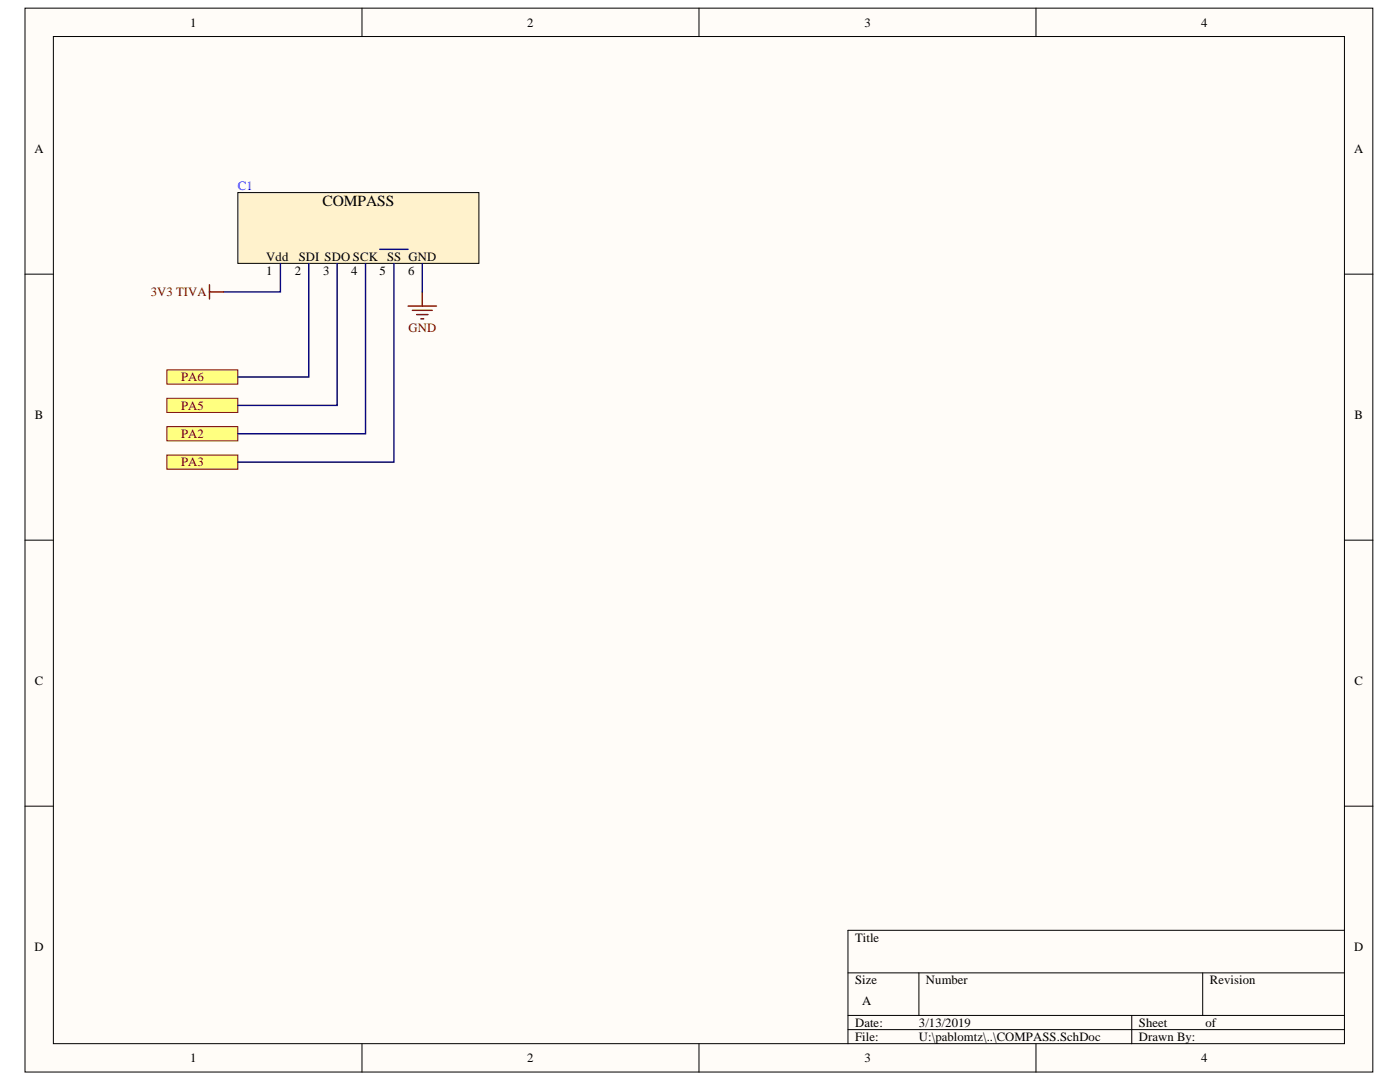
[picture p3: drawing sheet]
<svg xmlns="http://www.w3.org/2000/svg" width="279mm" height="216mm" viewBox="0 0 279 216" stroke-linecap="round" stroke-linejoin="round" font-family="sans-serif">
<defs><g id="words">
<text font-size="3.1" x="64.4" y="41.2">COMPASS</text>
<g font-size="2.5">
<text x="38" y="5.3">1</text>
<text x="105.2" y="5.3">2</text>
<text x="172.5" y="5.3">3</text>
<text x="239.7" y="5.3">4</text>
<text x="6.9" y="30.4">A</text>
<text x="270.2" y="30.4">A</text>
<text x="53.1" y="52">Vdd</text>
<text x="59.6" y="52">SDI SDO SCK</text>
<text x="77.2" y="52">SS GND</text>
<text x="53.1" y="54.9">1</text>
<text x="58.8" y="54.9">2</text>
<text x="64.5" y="54.9">3</text>
<text x="70.1" y="54.9">4</text>
<text x="75.8" y="54.9">5</text>
<text x="81.4" y="54.9">6</text>
<text x="7" y="83.5">B</text>
<text x="270.3" y="83.5">B</text>
<text x="7" y="136.6">C</text>
<text x="270.3" y="136.6">C</text>
<text x="6.9" y="189.7">D</text>
<text x="170.6" y="187.9">Title</text>
<text x="270.2" y="189.7">D</text>
<text x="170.6" y="196.4">Size</text>
<text x="184.8" y="196.4">Number</text>
<text x="241.5" y="196.4">Revision</text>
<text x="172.1" y="200.6">A</text>
<text x="170.6" y="204.9">Date:</text>
<text x="170.6" y="207.7">File:</text>
<text x="183.4" y="204.9">3/13/2019</text>
<text x="183.4" y="207.7">U:\pablomtz\..\COMPASS.SchDoc</text>
<text x="227.3" y="204.9">Sheet</text>
<text x="227.3" y="207.7">Drawn By:</text>
<text x="240.6" y="204.9">of</text>
<text x="38" y="212">1</text>
<text x="105.2" y="212">2</text>
<text x="172.5" y="212">3</text>
<text x="239.7" y="212">4</text>
</g>
<text font-size="2.5" fill="#00f" x="47.5" y="37.9">C1</text>
<g font-size="2.5" fill="#800000">
<text x="30.1" y="59.1">3V3 TIVA</text>
<text x="81.5" y="66.2">GND</text>
<text x="36.1" y="76.1">PA6</text>
<text x="36.1" y="81.7">PA5</text>
<text x="36.1" y="87.4">PA2</text>
<text x="36.1" y="93.1">PA3</text>
</g>
</g></defs>
<g fill="#fffcf8" stroke="#000" stroke-width=".2">
<path d="M5 1.6h269v212.3h-269z"/>
<path d="M10.7 7.3h257.6v201h-257.6z"/>
</g>
<g fill="none" stroke="#000" stroke-width=".2">
<path d="M72.2 1.6v5.7M139.5 1.6v5.7M206.8 1.6v5.7M5 54.7h5.7M268.3 54.7h5.7M5 107.8h5.7M268.3 107.8h5.7M5 160.9h5.7M268.3 160.9h5.7M169.2 194.1h99.1M183.4 194.1v8.5M240 194.1v8.5"/>
<path d="M268.3 185.6h-99.1v22.7M72.2 208.3v5.6M139.5 208.3v5.6M169.2 202.6h99.1M169.2 205.4h99.1M206.8 208.3v5.6M225.9 202.6v5.7"/>
</g>
<path d="M47.5 38.4h48.1v14.2h-48.1z" fill="#fff2cc" stroke="#000" stroke-width=".2"/>
<g fill="#ffff80" stroke="#800000" stroke-width=".2">
<path d="M33.3 73.8h14.2v2.8h-14.2z" fill-rule="evenodd"/>
<path d="M33.3 79.5h14.2v2.8h-14.2z" fill-rule="evenodd"/>
<path d="M33.3 85.1h14.2v2.9h-14.2z" fill-rule="evenodd"/>
<path d="M33.3 90.8h14.2v2.8h-14.2z" fill-rule="evenodd"/>
</g>
<path d="M41.8 56.8v2.9M41.8 58.2h2.8M84.3 58.2v2.9M81.4 61.1h5.7M82.3 61.9h4M83.1 62.8h2.3M84 63.6h.6" fill="none" stroke="#800000" stroke-width=".28"/>
<path d="M56 52.6v5.6h-11.4M61.6 52.6v22.6h-14.1M67.3 52.6v28.3h-19.8M73 52.6v34h-25.5M75.8 49.8h5.6M78.6 52.6v39.6h-31.1M84.3 52.6v5.6" fill="none" stroke="#000080" stroke-width=".28"/>
<use href="#words"/>
</svg>
